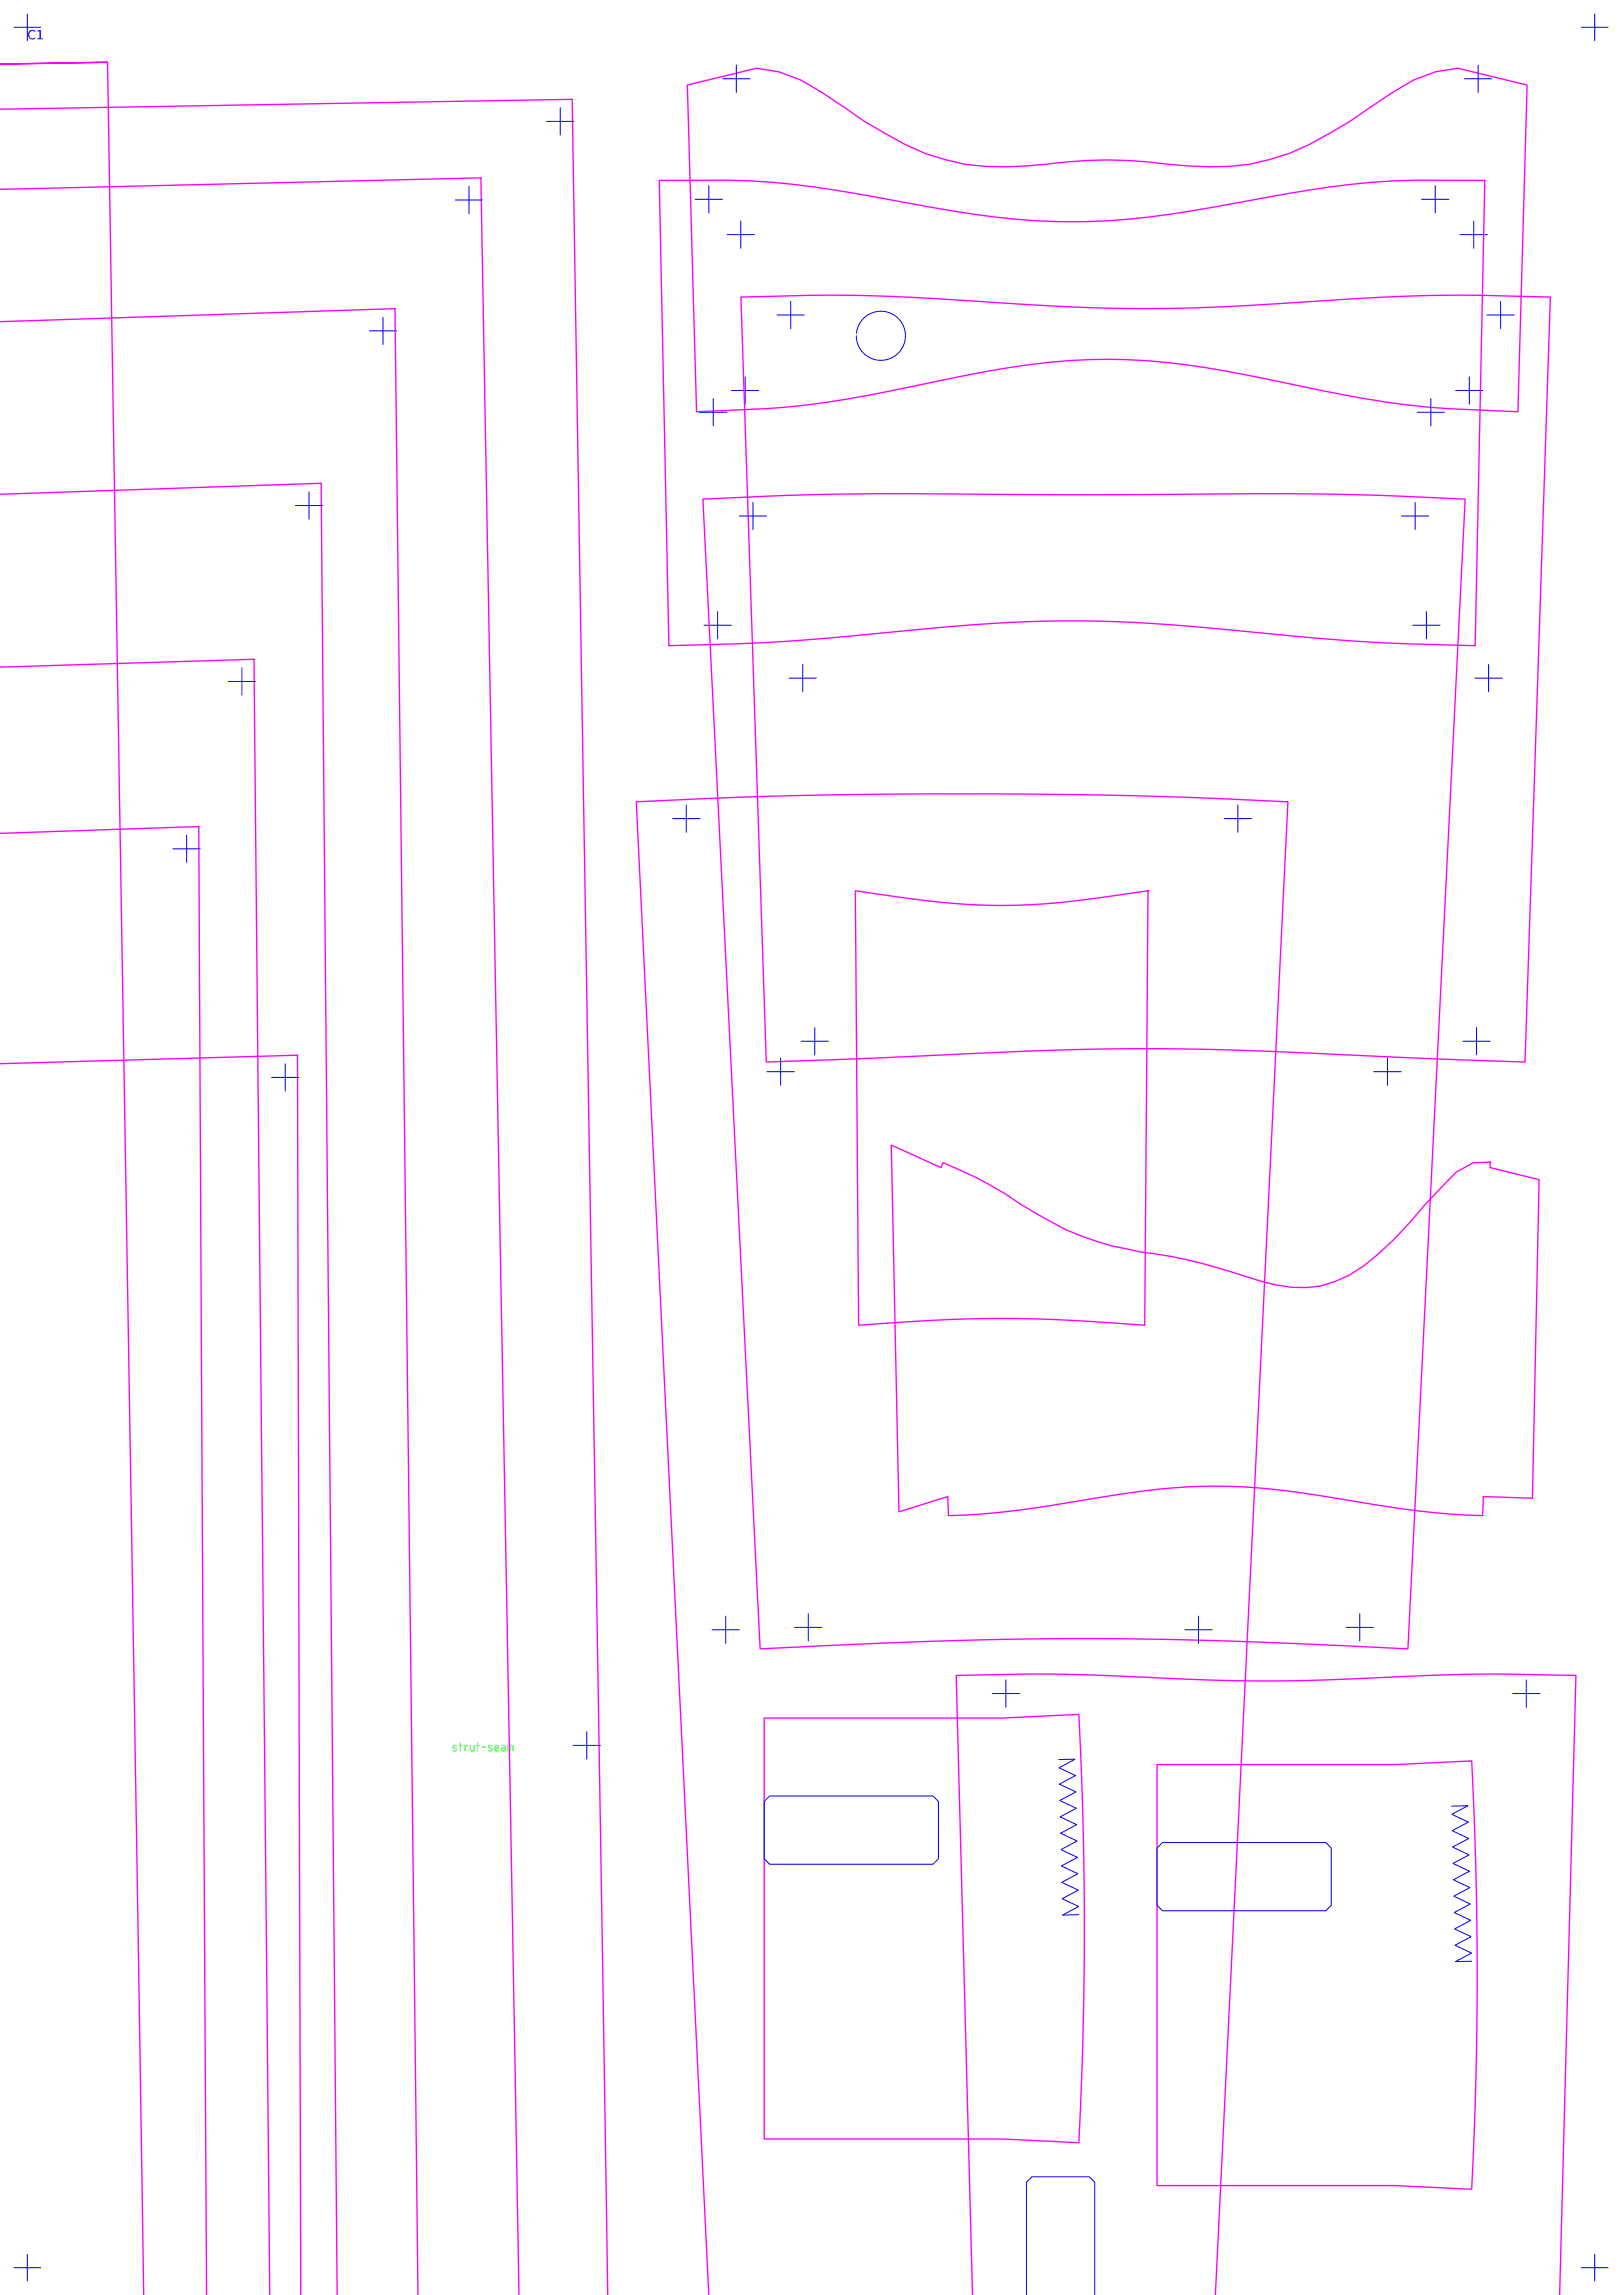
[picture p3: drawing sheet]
<svg xmlns="http://www.w3.org/2000/svg" width="594mm" height="841mm" viewBox="0 0 594 841" stroke-linecap="round" stroke-linejoin="round" font-family="sans-serif">
<g fill="none" stroke="#f0f" stroke-width=".5">
<path d="M39.4 22.8l-39.4 .7 39.4-.7 13.2 818.3M251.8 31.1l25.3-6.1 8.2 1.3 8 3 7.8 4.6 7.7 5.2a163.6 163.6 0 0 0 30 17.1 78.4 78.4 0 0 0 36.7 4.6l7.4-.6a160 160 0 0 1 45.3 0 117.6 117.6 0 0 0 29.4 0 80.1 80.1 0 0 0 29.5-11.4l7.6-4.5 15.3-10.4 7.8-4.6 8-3 8.2-1.3 25.3 6.2-3.3 119.7a394.1 394.1 0 0 1-48.3-3.6l-15-2.5a1055.6 1055.6 0 0 0-58.6-11.2 217.6 217.6 0 0 0-71.6 2.3l-7.3 1.4a809.1 809.1 0 0 1-59.3 11.1 432.9 432.9 0 0 1-40.8 2.5zM-.1 40l209.7-3.6 13 804.7M-.1 69.4l176.2-4.2 14 775.9M241.5 66.1a397.7 397.7 0 0 1 40.8 .7 627.2 627.2 0 0 1 59.9 9.3 248.4 248.4 0 0 0 79.1 3.4l14.5-2.1a1129.4 1129.4 0 0 1 59.6-9.9 231.3 231.3 0 0 1 30.3-1.4h18.1l-3.5 170.5a887.8 887.8 0 0 1-90.6-5.8 503.9 503.9 0 0 0-114.1 0 927.5 927.5 0 0 1-90.6 5.8zM-.1 117.9l144.8-4.8 8.4 728M271.4 108.9a769.6 769.6 0 0 1 98.1 2.3 674.9 674.9 0 0 0 107.4-.5 728.1 728.1 0 0 1 90.9-1.8l-9.2 280.3-31.5-1.1a2589.1 2589.1 0 0 0-107.5-3.8 2587.9 2587.9 0 0 0-107.4 3.8l-31.5 1.1zM-.1 181.1l117.7-4 5.9 664M257.4 182.9a1656.2 1656.2 0 0 1 119.5-1.7l26.9 .1a2445 2445 0 0 1 108.1 .5l24.7 1.1-20.9 421.3-18-.8a1755.3 1755.3 0 0 0-201.3 0l-18 .8zM-.1 244.5l93.1-2.9 5.8 599.5M-.1 305.4l72.9-2.5 2.9 538.2M313.3 326.4a353.9 353.9 0 0 0 53.6 5.4 354 354 0 0 0 53.6-5.4l-1.2 159.2a550 550 0 0 0-104.8 0z"/>
<path d="M420.5 326.4h.1M-.1 389.8l109.1-3.1 1.2 454.4M326.4 419.6l18.2 8.3 .8-1.8a138.9 138.9 0 0 1 28.5 15.2l5.5 3.3a105.6 105.6 0 0 0 43.9 14.9 217.7 217.7 0 0 1 39 10.2 46.4 46.4 0 0 0 21.2 1.6 45 45 0 0 0 21.4-11.9l5.6-5.1 5.5-5.9 5.7-6.7 11.6-12.2 6.4-3.4 6-.2 .1 2 17.9 4.4-2.4 116.7-18-.6-.3 7a368.7 368.7 0 0 1-55.3-6.6 215.9 215.9 0 0 0-68.9-2.4l-10.7 1.5a483.8 483.8 0 0 1-55.2 7.3l-5.5 .2-.3-7-17.9 5.6zM545.7 425.9h.1M279.9 629.6h87.4l27.8-1.4a1526.3 1526.3 0 0 1 0 157l-27.8-1.3h-87.4zM423.8 646.6h87.4l27.8-1.3a1526.3 1526.3 0 0 1 0 157l-27.8-1.4h-87.4zM259.6 841.1l-26.6-547.3 18-.8a2476.4 2476.4 0 0 1 202.7 0l18 .8-26.6 547.3M356.2 841.1l-6-227.1 18.1-.4a938 938 0 0 1 69.2 1.9 764.9 764.9 0 0 0 78.9-1.2 585 585 0 0 1 42.8-.7l18 .4-6 227.1"/>
</g>
<g fill="none" stroke="#00f" stroke-width=".37">
<path d="M205.2 39.5v10M264.7 28.9h10M269.7 23.9v10M536.4 28.9h10M541.4 23.9v10M200.2 44.5h10M166.8 73.3h10M171.8 68.3v10M254.6 73.1h10M259.6 68.1v10M520.7 73.1h10M525.7 68.1v10"/>
<path d="M266.3 86h10M271.3 81v10M534.8 86h10M539.8 81v10M140.3 116.3v10M284.6 115.4h10M289.6 110.4v10M544.6 115.4h10M549.6 110.4v10M135.3 121.3h10M272.9 138.1v10M313.7 122.1a9 9 0 0 1 14-6.5 9 9 0 0 1-.8 15.4 9 9 0 0 1-13.3-7.9"/>
<path d="M538.2 138.1v10M256.2 151.1h10M261.2 146.1v10M267.9 143.1h10M519.1 151.1h10M524.1 146.1v10M533.2 143.1h10M108.2 185.3h10M113.2 180.3v10M270.8 189.1h10M275.8 184.1v10M513.3 189.1h10"/>
<path d="M518.3 184.1v10M257.8 229.1h10M262.8 224.1v10M517.4 229.1h10M522.4 224.1v10M83.6 249.7h10M88.6 244.7v10M289 248.5h10M294 243.5v10M540.2 248.5h10M545.2 243.5v10M246.4 300h10"/>
<path d="M251.4 295v10M448.4 300h10M453.4 295v10M63.3 311.1h10M68.3 306.1v10M298.4 376.6v10M540.8 376.6v10M99.5 394.8h10M104.5 389.8v10M280.9 392.7h10M285.9 387.7v10M293.4 381.6h10"/>
<path d="M503.2 392.7h10M508.2 387.7v10M535.8 381.6h10M260.8 597.2h10M265.8 592.2v10M291 596.4h10M296 591.4v10M434 597.2h10M439 592.2v10M493 596.4h10M498 591.4v10M368.4 615.6v10"/>
<path d="M559 615.6v10M209.9 639.6h10M214.9 634.6v10M363.4 620.6h10M554 620.6h10M387.8 644.8l6-.1-5.9 3.1 6 2.9-5.9 3.1 6.1 2.9-6 3.1 6.1 2.9-5.9 3.1 6.1 2.9-6 3.1 6.1 2.9-5.9 3.1 6.1 2.9-6 3.1 6.1 2.9-5.9 3.1 6 2.9-5.9 3.1 6.1 2.9-5.9 3.1 6-.1M279.9 660.2l2-2h59.8l2 2v21l-2 2h-59.8l-2-2zM423.8 677.2l2-2h59.8l2 2v21l-2 2h-59.8l-2-2zM531.7 661.9l6-.2-6 3.2 6.1 2.8-5.9 3.2 6.1 2.8-6 3.2 6.1 2.8-5.9 3.2 6 2.8-5.9 3.2 6.1 2.8-5.9 3.2 6 2.8-5.9 3.2 6.1 2.8-5.9 3.2 6 2.8-5.9 3.2 6.1 2.8-6 3.2 6-.2M375.9 841.1v-41.4l2-2h21.1l2 2v41.4"/>
</g>
<g fill="none" stroke="#0f0" stroke-width=".37">
<path d="M166.2 639.7l-.2 .6 1 .5M166.2 639.7h.1M166.2 639.7l1 .1M168.2 639.6h1M168.6 638.6v3M171.2 639.9l-.2-.3h-.8v2M172.2 639.6l.1 1.6 .4 .4h.9v-2M174.6 639.6h1M174.9 638.6v3M179.2 639.7l-.2 .6 1 .5M179.2 639.7h.1M179.2 639.7l1.1 .1"/>
<path d="M183.8 639.6h.8l.3 .5v1.5l-1.1-.1v-.8l1.1-.1M186.9 639.6v2M165.9 641.5h1M166.9 641.5h.1M167 640.8h.1M167 640.8l.2 .4-.2 .3M176.6 640.3h1.3M178.9 641.5h1M179.9 641.5h.1M180 640.8h.1M180 640.8l.2 .4-.2 .3M181.3 640.6h1.3l-.3-.8-.4-.2-.5 .3-.1 1.3 .3 .4h1"/>
<path d="M185.9 641.6v-2l1.9 .2 .1 1.8"/>
</g>
<path d="M5 10h10M10 5v10M579.1 10h10M584.1 5v10M5 831h10M10 826v10M579.1 831h10M584.1 826v10" fill="none" stroke="#00008b" stroke-width=".37"/>
<path d="M10.7 11.4a1.71 1.71 0 0 1 2.2-.1v.5a1.31 1.31 0 0 0-1.8 0 1.31 1.31 0 0 0 0 1.9 1.31 1.31 0 0 0 1.8 0 1.2 1.2 0 0 1-1.9 .5 2.02 2.02 0 0 1-.3-2.8zM13.7 11.2l1.2-.2v3h.8v.4h-2v-.4h.7v-2.5l-.7 .1z" fill-rule="evenodd" fill="#000"/>
</svg>
